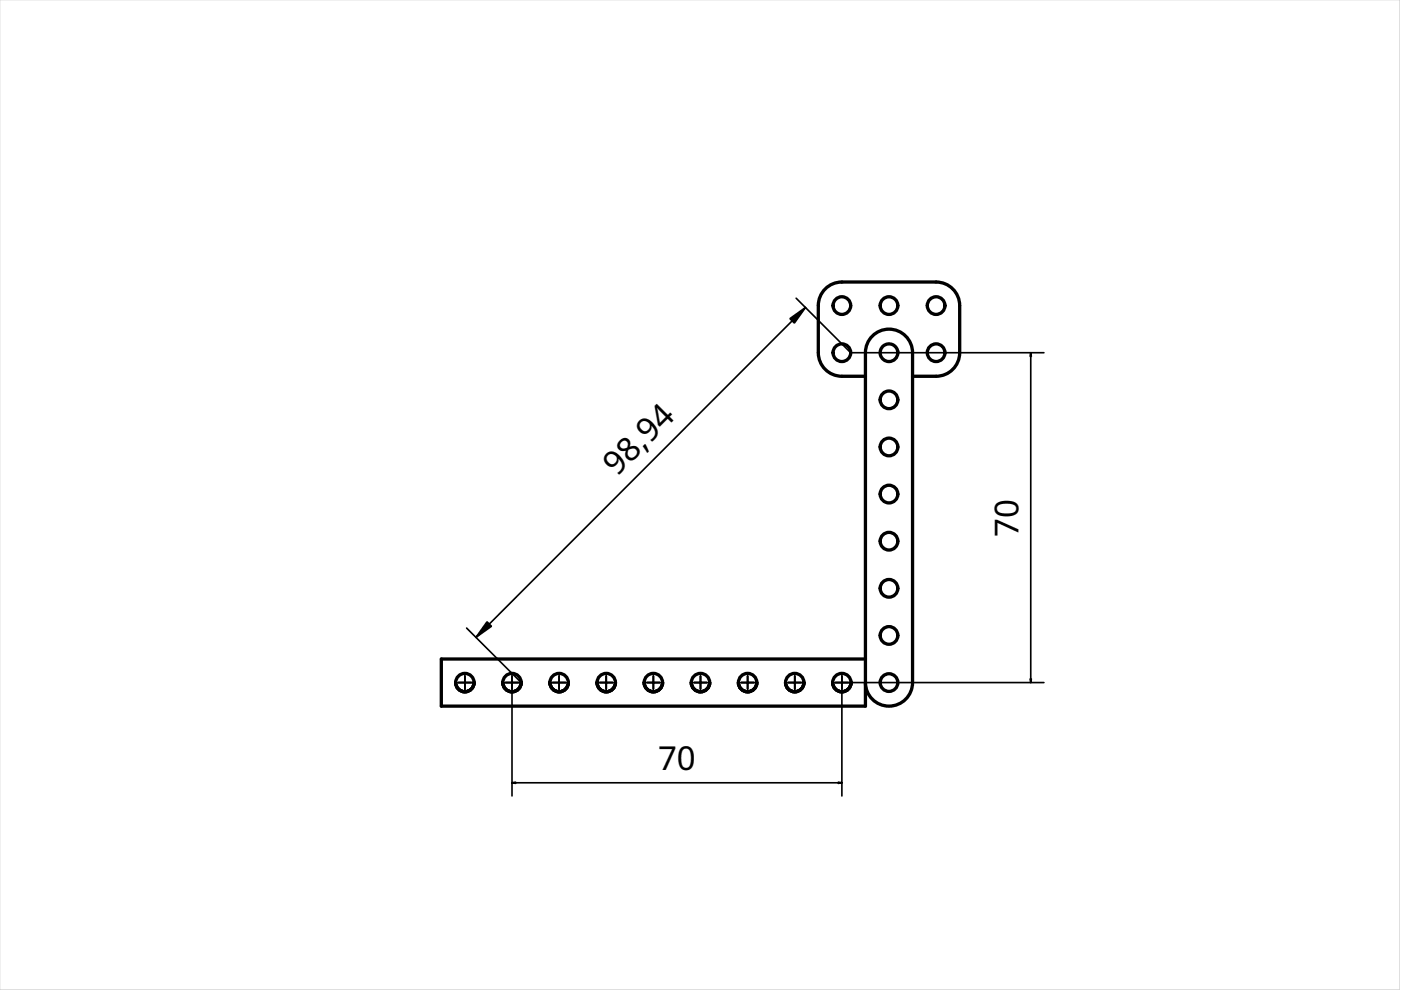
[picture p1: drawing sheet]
<svg xmlns="http://www.w3.org/2000/svg" width="297mm" height="210mm" viewBox="0 0 297 210" stroke-linecap="round" stroke-linejoin="round" font-family="sans-serif">
<defs><g id="words">
<g font-size="7">
<text x="130.8" y="101.2" transform="rotate(-45 130.8 101.2)">98,94</text>
<text x="215.9" y="113.8" transform="rotate(-90 215.9 113.8)">70</text>
<text x="139.5" y="163.4">70</text>
</g>
</g></defs>
<path d="M0 0h296.7l.1 209.8h-296.8zM0 0v209.8h296.7v-209.8z" fill="#000"/>
<g fill="#fff">
<path d="M93.6 139.7h89.9v-59.9h-5a5 5 0 0 1-5-5v-10a5 5 0 0 1 5-5h20a5 5 0 0 1 5 5v10a5 5 0 0 1-5 5h-5v64.9a5 5 0 0 1-5 5 5 5 0 0 1-5-5v5h-89.9z" fill-rule="evenodd"/>
<path d="M93.6 139.7h89.9v10h-89.9z" fill-rule="evenodd"/>
<path d="M185.3 71a5 5 0 0 1 5.3-.7 5 5 0 0 1 2.9 4.5v69.9a5 5 0 0 1-5 5 5 5 0 0 1-5-5v-69.9a5 5 0 0 1 1.8-3.8z" fill-rule="evenodd"/>
<path d="M175.3 61a5 5 0 0 1 3.2-1.2h20a5 5 0 0 1 5 5v10a5 5 0 0 1-5 5h-5v-5a5 5 0 0 0-5-5 5 5 0 0 0-5 5v5h-5a5 5 0 0 1-5-5v-10a5 5 0 0 1 1.8-3.8z" fill-rule="evenodd"/>
<path d="M187.2 143.4l-.5 .8-.1 .5h3.8a1.87 1.87 0 0 0-1.2-1.7 1.87 1.87 0 0 0-2 .4zM186.6 144.7a1.87 1.87 0 0 0 1.9 1.9 1.87 1.87 0 0 0 1.9-1.9z" fill-rule="evenodd"/>
<path d="M187.2 93.4l-.5 .9-.1 .5h3.8a1.87 1.87 0 0 0-1.2-1.8 1.87 1.87 0 0 0-2 .4zM186.6 94.8a1.87 1.87 0 0 0 1.9 1.8 1.87 1.87 0 0 0 1.9-1.8z" fill-rule="evenodd"/>
<path d="M177.2 63.5l-.5 .8-.1 .5h3.8a1.87 1.87 0 0 0-1.2-1.7 1.87 1.87 0 0 0-2 .4zM176.6 64.8a1.87 1.87 0 0 0 1.9 1.9 1.87 1.87 0 0 0 1.9-1.9z" fill-rule="evenodd"/>
<path d="M197.2 63.5l-.5 .8-.1 .5h3.7a1.87 1.87 0 0 0-1.1-1.7 1.87 1.87 0 0 0-2 .4zM196.6 64.8a1.87 1.87 0 0 0 1.9 1.9 1.87 1.87 0 0 0 1.8-1.9z" fill-rule="evenodd"/>
<path d="M187.2 103.4l-.5 .9-.1 .5h3.8a1.87 1.87 0 0 0-1.2-1.8 1.87 1.87 0 0 0-2 .4zM186.6 104.8a1.87 1.87 0 0 0 1.9 1.8 1.87 1.87 0 0 0 1.9-1.8z" fill-rule="evenodd"/>
<path d="M187.2 83.4l-.5 .9-.1 .5h3.8a1.87 1.87 0 0 0-1.2-1.8 1.87 1.87 0 0 0-2 .4zM186.6 84.8a1.87 1.87 0 0 0 1.9 1.8 1.87 1.87 0 0 0 1.9-1.8z" fill-rule="evenodd"/>
<path d="M187.2 113.4l-.5 .8-.1 .5h3.8a1.87 1.87 0 0 0-1.2-1.7 1.87 1.87 0 0 0-2 .4zM186.6 114.7a1.87 1.87 0 0 0 1.9 1.9 1.87 1.87 0 0 0 1.9-1.9z" fill-rule="evenodd"/>
<path d="M187.2 63.5l-.5 .8-.1 .5h3.8a1.87 1.87 0 0 0-1.2-1.7 1.87 1.87 0 0 0-2 .4zM186.6 64.8a1.87 1.87 0 0 0 1.9 1.9 1.87 1.87 0 0 0 1.9-1.9z" fill-rule="evenodd"/>
<path d="M197.2 73.5l-.5 .8-.1 .5h3.7a1.87 1.87 0 0 0-1.1-1.7 1.87 1.87 0 0 0-2 .4zM196.6 74.8a1.87 1.87 0 0 0 1.9 1.9 1.87 1.87 0 0 0 1.8-1.9z" fill-rule="evenodd"/>
<path d="M187.2 123.4l-.5 .8-.1 .5h3.8a1.87 1.87 0 0 0-1.2-1.7 1.87 1.87 0 0 0-2 .4zM186.6 124.7a1.87 1.87 0 0 0 1.9 1.9 1.87 1.87 0 0 0 1.9-1.9z" fill-rule="evenodd"/>
<path d="M187.2 133.4l-.5 .8-.1 .5h3.8a1.87 1.87 0 0 0-1.2-1.7 1.87 1.87 0 0 0-2 .4zM186.6 134.7a1.87 1.87 0 0 0 1.9 1.9 1.87 1.87 0 0 0 1.9-1.9z" fill-rule="evenodd"/>
<path d="M177.2 73.5l-.5 .8-.1 .5h3.8a1.87 1.87 0 0 0-1.2-1.7 1.87 1.87 0 0 0-2 .4zM176.6 74.8a1.87 1.87 0 0 0 1.9 1.9 1.87 1.87 0 0 0 1.9-1.9z" fill-rule="evenodd"/>
<circle cx="98.6" cy="144.7" r="1.95"/>
<circle cx="128.5" cy="144.7" r="1.95"/>
<circle cx="158.5" cy="144.7" r="1.95"/>
<circle cx="168.5" cy="144.7" r="1.95"/>
<circle cx="148.5" cy="144.7" r="1.95"/>
<circle cx="138.5" cy="144.7" r="1.95"/>
<circle cx="108.6" cy="144.7" r="1.95"/>
<circle cx="118.5" cy="144.7" r="1.95"/>
<circle cx="178.5" cy="144.7" r="1.95"/>
<circle cx="188.5" cy="74.8" r="1.87"/>
</g>
<g fill="none" stroke="#000" stroke-width=".7">
<path d="M183.5 79.8h-5a5 5 0 0 1-5-5v-10a5 5 0 0 1 5-5h20a5 5 0 0 1 5 5v10a5 5 0 0 1-5 5h-5M190.3 74.4l.1 .4M183.5 139.7h-89.9v10h89.9v-74.9a5 5 0 0 1 5-5 5 5 0 0 1 5 5v69.9a5 5 0 0 1-5 5 5 5 0 0 1-5-5M96.6 144.7a1.95 1.95 0 0 1 2-1.9 1.95 1.95 0 0 1 1.9 1.9M96.6 144.7a1.95 1.95 0 0 0 2 2 1.95 1.95 0 0 0 1.9-2M106.6 144.7a1.95 1.95 0 0 1 2-1.9 1.95 1.95 0 0 1 1.9 1.9M106.6 144.7a1.95 1.95 0 0 0 2 2 1.95 1.95 0 0 0 1.9-2M116.6 144.7a1.95 1.95 0 0 1 1.9-1.9 1.95 1.95 0 0 1 2 1.9M116.6 144.7a1.95 1.95 0 0 0 1.9 2 1.95 1.95 0 0 0 2-2M126.6 144.7a1.95 1.95 0 0 1 1.9-1.9 1.95 1.95 0 0 1 2 1.9M126.6 144.7a1.95 1.95 0 0 0 1.9 2 1.95 1.95 0 0 0 2-2M136.6 144.7a1.95 1.95 0 0 1 1.9-1.9 1.95 1.95 0 0 1 2 1.9"/>
<path d="M136.6 144.7a1.95 1.95 0 0 0 1.9 2 1.95 1.95 0 0 0 2-2M146.6 144.7a1.95 1.95 0 0 1 1.9-1.9 1.95 1.95 0 0 1 2 1.9M146.6 144.7a1.95 1.95 0 0 0 1.9 2 1.95 1.95 0 0 0 2-2M156.6 144.7a1.95 1.95 0 0 1 1.9-1.9 1.95 1.95 0 0 1 2 1.9M156.6 144.7a1.95 1.95 0 0 0 1.9 2 1.95 1.95 0 0 0 2-2M166.6 144.7a1.95 1.95 0 0 1 1.9-1.9 1.95 1.95 0 0 1 2 1.9M166.6 144.7a1.95 1.95 0 0 0 1.9 2 1.95 1.95 0 0 0 2-2M176.5 144.7a1.95 1.95 0 0 1 2-1.9 1.95 1.95 0 0 1 1.9 1.9M176.5 144.7a1.95 1.95 0 0 0 2 2 1.95 1.95 0 0 0 1.9-2"/>
<circle cx="178.5" cy="64.8" r="1.87"/>
<circle cx="178.5" cy="74.8" r="1.87"/>
<circle cx="188.5" cy="64.8" r="1.87"/>
<circle cx="188.5" cy="74.8" r="1.87"/>
<circle cx="198.5" cy="64.8" r="1.87"/>
<circle cx="198.5" cy="74.8" r="1.87"/>
<circle cx="188.5" cy="84.8" r="1.87"/>
<circle cx="188.5" cy="94.8" r="1.87"/>
<circle cx="188.5" cy="114.7" r="1.87"/>
<circle cx="188.5" cy="104.8" r="1.87"/>
<circle cx="188.5" cy="134.7" r="1.87"/>
<circle cx="188.5" cy="124.7" r="1.87"/>
<circle cx="188.5" cy="144.7" r="1.87"/>
</g>
<g fill="#fff" stroke="#000" stroke-width=".35">
<path d="M178.5 143.3v2.8zM177.1 144.7h2.8z" fill-rule="evenodd"/>
<path d="M98.6 143.3v2.8zM97.2 144.7h2.8z" fill-rule="evenodd"/>
<path d="M108.6 143.3v2.8zM107.2 144.7h2.8z" fill-rule="evenodd"/>
<path d="M118.5 143.3v2.8zM117.1 144.7h2.8z" fill-rule="evenodd"/>
<path d="M128.5 143.3v2.8zM127.1 144.7h2.8z" fill-rule="evenodd"/>
<path d="M138.5 143.3v2.8zM137.1 144.7h2.8z" fill-rule="evenodd"/>
<path d="M148.5 143.3v2.8zM147.1 144.7h2.8z" fill-rule="evenodd"/>
<path d="M158.5 143.3v2.8zM157.1 144.7h2.8z" fill-rule="evenodd"/>
<path d="M168.5 143.3v2.8zM167.1 144.7h2.8z" fill-rule="evenodd"/>
<path d="M178.5 143.3v2.8zM177.1 144.7h2.8z" fill-rule="evenodd"/>
<path d="M178.5 143.3v2.8zM177.1 144.7h2.8z" fill-rule="evenodd"/>
<path d="M98.6 143.3v2.8zM97.2 144.7h2.8z" fill-rule="evenodd"/>
<path d="M98.6 143.3v2.8zM97.2 144.7h2.8z" fill-rule="evenodd"/>
<path d="M108.6 143.3v2.8zM107.2 144.7h2.8z" fill-rule="evenodd"/>
<path d="M108.6 143.3v2.8zM107.2 144.7h2.8z" fill-rule="evenodd"/>
<path d="M118.5 143.3v2.8zM117.1 144.7h2.8z" fill-rule="evenodd"/>
<path d="M118.5 143.3v2.8zM117.1 144.7h2.8z" fill-rule="evenodd"/>
<path d="M128.5 143.3v2.8zM127.1 144.7h2.8z" fill-rule="evenodd"/>
<path d="M128.5 143.3v2.8zM127.1 144.7h2.8z" fill-rule="evenodd"/>
<path d="M138.5 143.3v2.8zM137.1 144.7h2.8z" fill-rule="evenodd"/>
<path d="M138.5 143.3v2.8zM137.1 144.7h2.8z" fill-rule="evenodd"/>
<path d="M148.5 143.3v2.8zM147.1 144.7h2.8z" fill-rule="evenodd"/>
<path d="M148.5 143.3v2.8zM147.1 144.7h2.8z" fill-rule="evenodd"/>
<path d="M158.5 143.3v2.8zM157.1 144.7h2.8z" fill-rule="evenodd"/>
<path d="M158.5 143.3v2.8zM157.1 144.7h2.8z" fill-rule="evenodd"/>
<path d="M168.5 143.3v2.8zM167.1 144.7h2.8z" fill-rule="evenodd"/>
<path d="M168.5 143.3v2.8zM167.1 144.7h2.8z" fill-rule="evenodd"/>
</g>
<path d="M168.8 63.2l11.6 11.6h40.9M170.8 65.2l-69.9 69.9M218.5 74.8v69.9M98.9 133.2l11.6 11.5M108.6 146.7v22.1M178.5 146.7v22.1M180.4 144.7h40.9M108.6 166h69.9" fill="none" stroke="#000" stroke-width=".35"/>
<path d="M167.5 67.6l3.3-2.4-2.4 3.3zM218.5 74.8l.2 .8h-.3zM103.3 131.8l.9 1-3.3 2.3zM218.4 143.9h.3l-.2 .8zM108.6 166l.8-.2v.3zM177.7 165.8l.8 .2-.8 .1z" fill="#000" stroke="#000" stroke-width=".35"/>
<use href="#words"/>
</svg>
